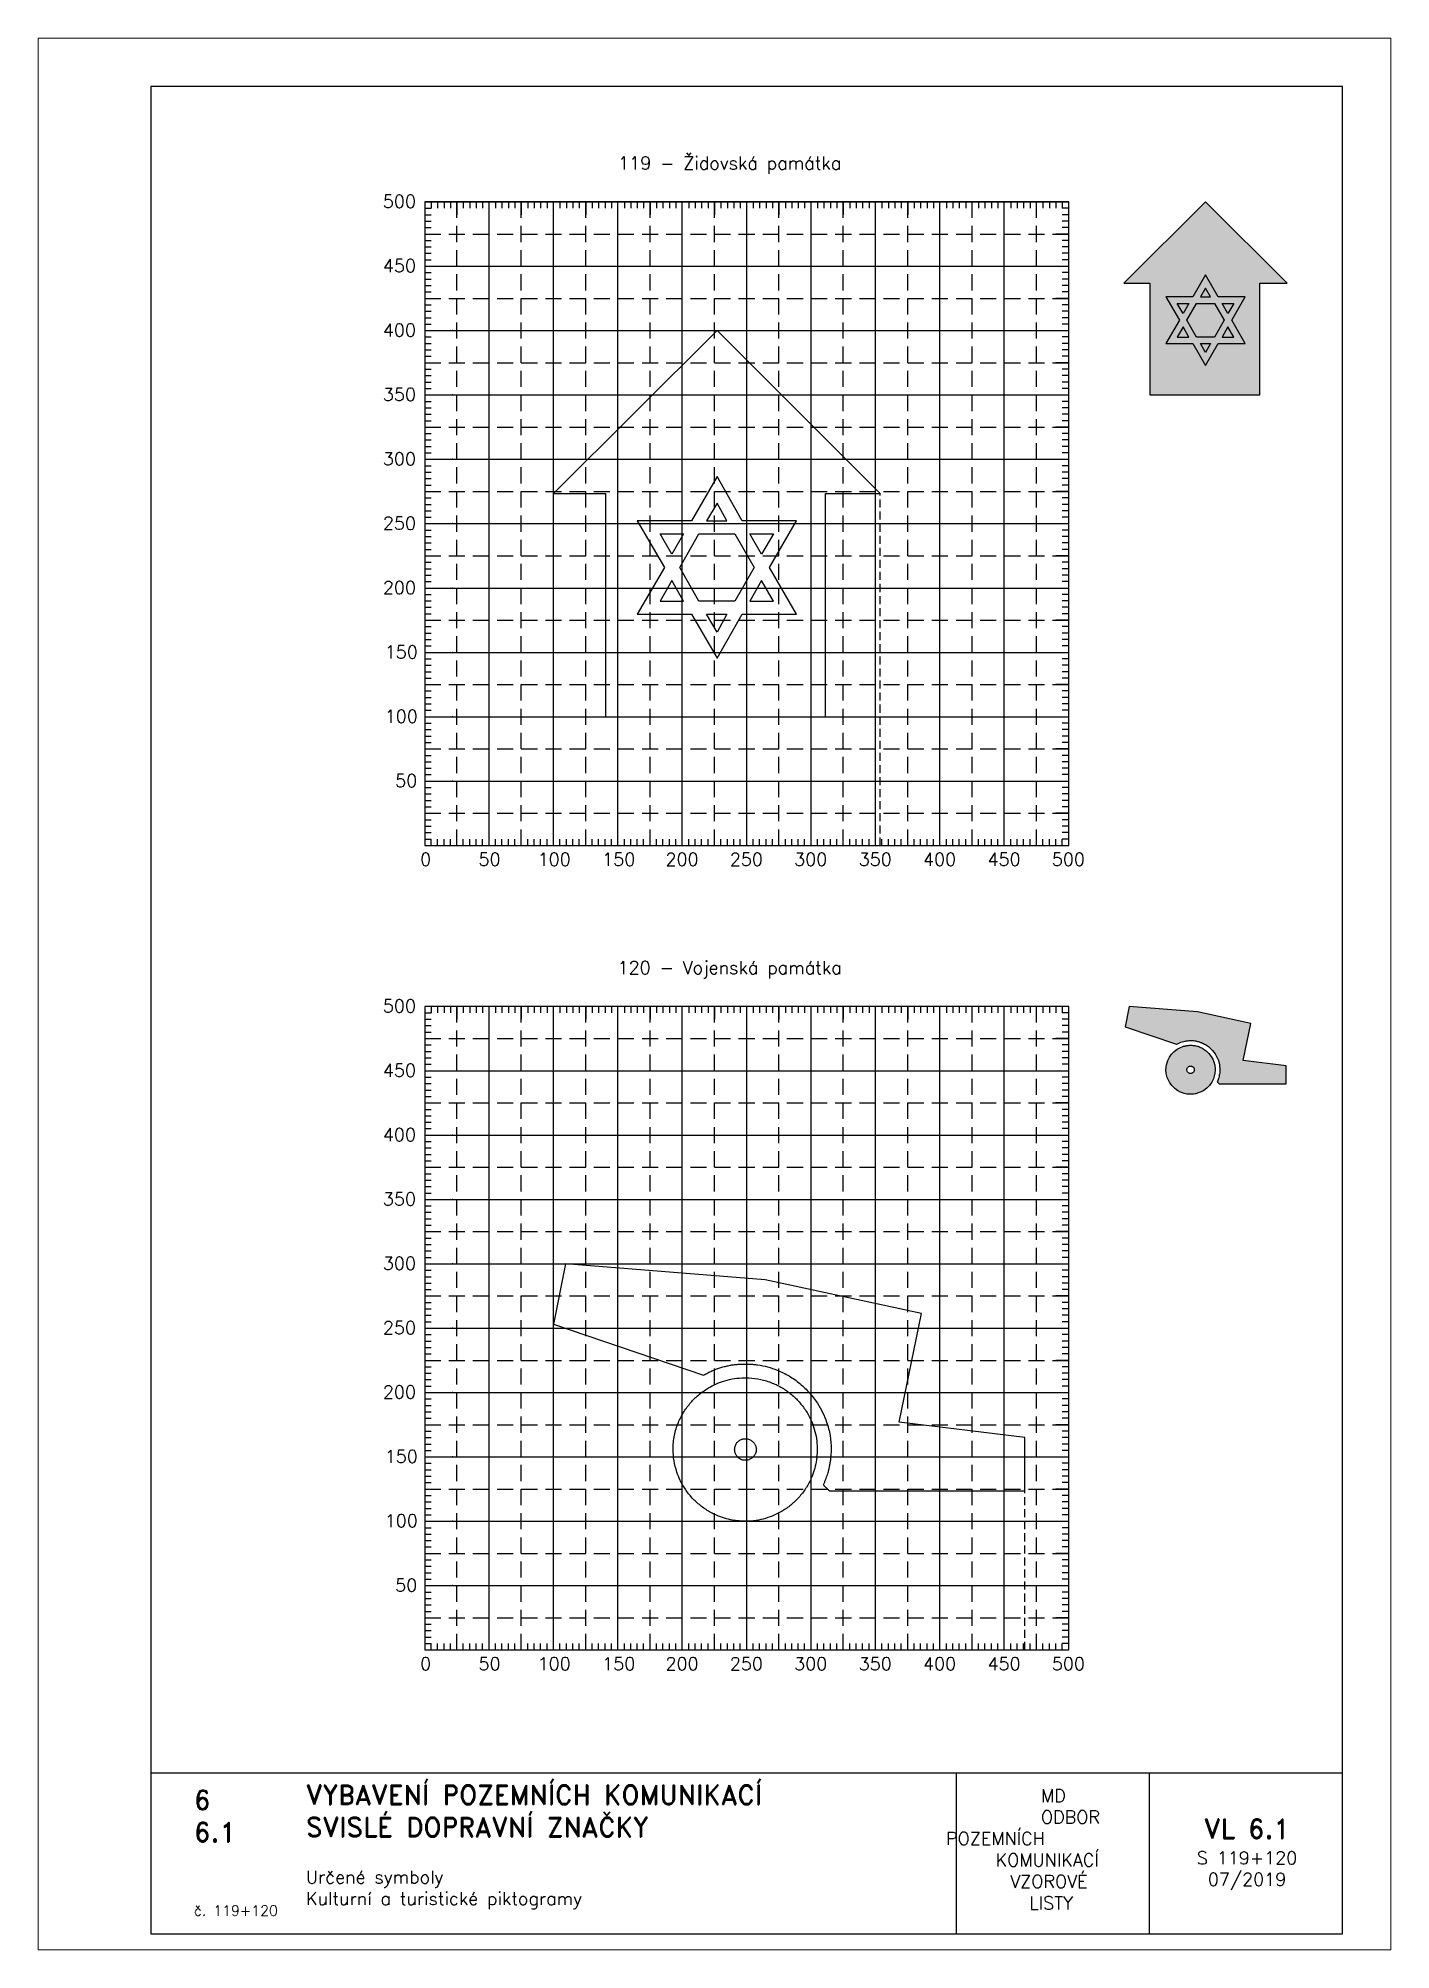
# Paper-space layout '119+120' of a CAD drawing. Header units: millimetres. Extents: x 0 to 210, y 0 to 297.
import ezdxf

# ---------------------------------------------------------------- set-up
doc = ezdxf.new("R2010")
doc.units = ezdxf.units.MM
doc.header["$LTSCALE"] = 5
doc.linetypes.add('ČÁRKOVANÁX2', pattern=[1.5, 1, -0.5])
for name, color, linetype in [('Kóty', 2, 'Continuous'), ('Pomocná', 2, 'Continuous'), ('Rozpiska', 7, 'Continuous'), ('Značka', 7, 'Continuous')]:
    doc.layers.add(name, color=color, linetype=linetype)
doc.layers.add('Rámeček', color=6, linetype='Continuous', plot=False)
doc.styles.get("Standard").update_dxf_attribs({"font": 'romand.shx', "height": 25})

psp = doc.layouts.new('119+120')

# ---------------------------------------------------------------- texts
at = {"layer": 'Kóty', "char_height": 2, "attachment_point": 1}
for s, insert in [('\\pi30.04752;119 - Židovská památka', (60, 278.6)), ('\\pi29.95228;120 - Vojenská památka', (60, 153.6))]:
    psp.add_mtext_dynamic_manual_height_columns(s, width=100, gutter_width=125, heights=[0], dxfattribs=dict(at, insert=insert))
at = {"layer": 'Pomocná', "char_height": 2, "attachment_point": 1}
for s, insert in [('\\pi1.41968;500', (52.09, 272.65)), ('\\pi1.41968;450', (52.09, 262.65)), ('\\pi1.41968;400', (52.09, 252.65)), ('\\pi1.41968;350', (52.09, 242.65)), ('\\pi1.41968;300', (52.09, 232.65)), ('\\pi1.41968;250', (52.09, 222.65)), ('\\pi1.41968;200', (52.09, 212.65)), ('\\pi1.70539;150', (52.09, 202.65)), ('\\pi1.70539;100', (52.09, 192.65)), ('\\pi3.32444;50', (52.09, 182.65)), ('\\pi2.6146;0', (56.68, 170.43)), ('\\pi1.66222;50', (66.69, 170.43)), ('\\pi0.85269;100', (76.68, 170.43)), ('\\pi0.85269;150', (86.71, 170.43)), ('\\pi0.70984;200', (96.68, 170.43)), ('\\pi0.70984;250', (106.67, 170.43)), ('\\pi0.70984;300', (116.66, 170.43)), ('\\pi0.70984;350', (126.68, 170.43)), ('\\pi0.70984;400', (136.67, 170.43)), ('\\pi0.70984;450', (146.68, 170.43)), ('\\pi0.70984;500', (156.67, 170.43)), ('\\pi1.41968;500', (52.09, 147.65)), ('\\pi1.41968;450', (52.09, 137.65)), ('\\pi1.41968;400', (52.09, 127.65)), ('\\pi1.41968;350', (52.09, 117.65)), ('\\pi1.41968;300', (52.09, 107.65)), ('\\pi1.41968;250', (52.09, 97.65)), ('\\pi1.41968;200', (52.09, 87.65)), ('\\pi1.70539;150', (52.09, 77.65)), ('\\pi1.70539;100', (52.09, 67.65)), ('\\pi3.32444;50', (52.09, 57.65)), ('\\pi2.6146;0', (56.68, 45.43)), ('\\pi1.66222;50', (66.69, 45.43)), ('\\pi0.85269;100', (76.68, 45.43)), ('\\pi0.85269;150', (86.71, 45.43)), ('\\pi0.70984;200', (96.68, 45.43)), ('\\pi0.70984;250', (106.67, 45.43)), ('\\pi0.70984;300', (116.66, 45.43)), ('\\pi0.70984;350', (126.68, 45.43)), ('\\pi0.70984;400', (136.67, 45.43)), ('\\pi0.70984;450', (146.68, 45.43)), ('\\pi0.70984;500', (156.67, 45.43))]:
    psp.add_mtext_dynamic_manual_height_columns(s, width=6.5625, gutter_width=100, heights=[0], dxfattribs=dict(at, insert=insert))
at = {"layer": 'Rozpiska', "color": 7}
for s, width, heights, insert, char_height, attachment_point in [('6', 149.0422, [0], (24.17, 24.77), 3, 1), ('{\\C6;VYBAVENÍ POZEMNÍCH KOMUNIKACÍ\\P}SVISLÉ DOPRAVNÍ ZNAČKY{\\H1.34524x; }', 149.0422, [0], (41.56, 25.56), 3, 1), ('\\pi14.7414;{\\C6;MD\\P\\pi2.36044;}ODBOR POZEMNÍCH{\\H1.57143x; }\\P\\pi7.69378;KOMUNIKACÍ{\\H1.5x; }\\P\\pi9.97949;{\\C6;VZOROVÉ\\H1.47619x; \\H0.67742x;\\P\\pi12.93187;LISTY\\H1.26984x; }', 33.1018, [0], (140.95, 24.95), 2, 1), ('6.1', 149.0422, [0], (24.17, 19.78), 3, 1), ('{\\H1.5x;\\C6;VL 6.1\\P\\H0.66667x;S 119+120\\H1.66666x; \\H0.6x;\\P07/2019\\H1.80159x; }', 17.4487, [0], (187.69, 14.78), 2, 5), ('{\\C6;Určené symboly\\P}Kulturní a turistické piktogramy{\\H1.83333x; }', 149.0422, [0], (41.56, 12.29), 2, 1), ('{\\C6;č. 119+120}', 18.3305, [2.67], (24.17, 6.88), 1.6, 1)]:
    psp.add_mtext_dynamic_manual_height_columns(s, width=width, gutter_width=100, heights=heights, dxfattribs=dict(at, insert=insert, char_height=char_height, attachment_point=attachment_point))

# ---------------------------------------------------------------- hatches: boundary and pattern name
at = {"layer": 'Značka'}
h = psp.add_hatch(color=249, dxfattribs=at)
h.dxf.hatch_style = 1
h.paths.add_polyline_path([(172.6, 241.58), (189.67, 241.58), (189.67, 258.92), (193.91, 258.92), (181.25, 271.58), (168.56, 258.92), (172.6, 258.92)])
h = psp.add_hatch(color=255, dxfattribs=at)
h.dxf.hatch_style = 1
h.paths.add_polyline_path([(176.84, 255.79), (178.66, 255.79), (177.75, 254.21)], flags=16)
h.paths.add_polyline_path([(179.84, 255.79), (182.63, 255.79), (184.15, 253.17), (182.63, 250.57), (179.84, 250.57), (178.35, 253.17)], flags=16)
h.paths.add_polyline_path([(183.81, 255.79), (185.63, 255.79), (184.72, 254.21)], flags=16)
h.paths.add_polyline_path([(182.02, 249.56), (181.25, 248.15), (180.44, 249.56)], flags=16)
h.paths.add_polyline_path([(176.84, 250.57), (178.66, 250.57), (177.75, 252.16)], flags=16)
h.paths.add_polyline_path([(183.81, 250.57), (185.63, 250.57), (184.72, 252.16)], flags=16)
h.paths.add_polyline_path([(182.02, 256.8), (181.25, 258.18), (180.44, 256.8)], flags=16)
h.paths.add_polyline_path([(175.06, 249.56), (179.26, 249.56), (181.25, 246.13), (183.2, 249.56), (187.41, 249.56), (185.32, 253.17), (187.41, 256.8), (183.2, 256.8), (181.25, 260.24), (179.26, 256.8), (175.06, 256.8), (177.18, 253.17)])
h = psp.add_hatch(color=249, dxfattribs=at)
h.dxf.hatch_style = 1
edge = h.paths.add_edge_path()
edge.add_line((178.91, 140.53), (179.01, 140.53))
edge.add_line((179.01, 140.53), (179.1, 140.53))
edge.add_arc((178.95, 136.81), 3.72, 77.8323, 87.6745, ccw=False)
edge.add_arc((179, 137.01), 3.51, 67.4075, 77.8582, ccw=False)
edge.add_arc((179.1, 137.03), 3.46, 59.0953, 68.868, ccw=False)
edge.add_line((180.88, 140), (181.36, 139.65))
edge.add_line((181.36, 139.65), (181.78, 139.25))
edge.add_line((181.78, 139.25), (182.13, 138.78))
edge.add_line((182.13, 138.78), (182.36, 138.37))
edge.add_line((182.36, 138.37), (182.54, 137.94))
edge.add_line((182.54, 137.94), (182.67, 137.44))
edge.add_line((182.67, 137.44), (182.73, 136.93))
edge.add_line((182.73, 136.93), (182.73, 136.84))
edge.add_line((182.73, 136.84), (182.73, 136.74))
edge.add_line((182.73, 136.74), (182.73, 136.65))
edge.add_line((182.73, 136.65), (182.73, 136.55))
edge.add_line((182.73, 136.55), (182.71, 136.37))
edge.add_line((182.71, 136.37), (182.69, 136.18))
edge.add_line((182.69, 136.18), (182.6, 135.74))
edge.add_line((182.6, 135.74), (182.46, 135.31))
edge.add_line((182.46, 135.31), (182.2, 134.78))
edge.add_line((182.2, 134.78), (181.85, 134.3))
edge.add_line((181.85, 134.3), (181.45, 133.88))
edge.add_line((181.45, 133.88), (180.98, 133.52))
edge.add_line((180.98, 133.52), (180.56, 133.29))
edge.add_line((180.56, 133.29), (180.12, 133.12))
edge.add_arc((178.94, 136.58), 3.66, 280.7471, 288.9105, ccw=False)
edge.add_arc((179.01, 136.21), 3.28, 271.6841, 280.7582, ccw=False)
edge.add_line((179.1, 132.93), (179.01, 132.92))
edge.add_line((179.01, 132.92), (178.91, 132.92))
edge.add_line((178.91, 132.92), (178.82, 132.92))
edge.add_line((178.82, 132.92), (178.73, 132.93))
edge.add_line((178.73, 132.93), (178.54, 132.94))
edge.add_line((178.54, 132.94), (178.36, 132.96))
edge.add_arc((178.89, 136.65), 3.72, 254.856, 261.7919, ccw=False)
edge.add_line((177.92, 133.05), (177.49, 133.2))
edge.add_arc((178.8, 136.52), 3.57, 239.0763, 248.5506, ccw=False)
edge.add_line((176.96, 133.46), (176.48, 133.8))
edge.add_line((176.48, 133.8), (176.06, 134.21))
edge.add_line((176.06, 134.21), (175.7, 134.68))
edge.add_line((175.7, 134.68), (175.47, 135.09))
edge.add_line((175.47, 135.09), (175.29, 135.53))
edge.add_line((175.29, 135.53), (175.14, 136.13))
edge.add_line((175.14, 136.13), (175.09, 136.74))
edge.add_line((175.09, 136.74), (175.16, 137.47))
edge.add_line((175.16, 137.47), (175.37, 138.16))
edge.add_line((175.37, 138.16), (175.64, 138.69))
edge.add_line((175.64, 138.69), (175.98, 139.16))
edge.add_line((175.98, 139.16), (176.39, 139.58))
edge.add_line((176.39, 139.58), (176.86, 139.93))
edge.add_line((176.86, 139.93), (177.27, 140.16))
edge.add_line((177.27, 140.16), (177.71, 140.34))
edge.add_arc((178.9, 136.88), 3.66, 100.8305, 108.9446, ccw=False)
edge.add_arc((178.82, 137.3), 3.23, 91.7162, 100.8701, ccw=False)
edge.add_line((178.73, 140.53), (178.82, 140.53))
edge.add_line((178.82, 140.53), (178.91, 140.53))
h.paths.add_polyline_path([(178.91, 137.3), (178.93, 137.3), (178.94, 137.3), (179.04, 137.29), (179.13, 137.26), (179.21, 137.22), (179.29, 137.17), (179.35, 137.11), (179.41, 137.04), (179.44, 136.98), (179.47, 136.91), (179.49, 136.83), (179.5, 136.74), (179.49, 136.63), (179.46, 136.52), (179.42, 136.44), (179.36, 136.37), (179.3, 136.3), (179.23, 136.25), (179.17, 136.21), (179.1, 136.18), (179.02, 136.16), (178.94, 136.16), (178.93, 136.15), (178.91, 136.15), (178.9, 136.15), (178.88, 136.16), (178.86, 136.16), (178.83, 136.16), (178.76, 136.17), (178.7, 136.2), (178.62, 136.24), (178.55, 136.29), (178.49, 136.35), (178.44, 136.43), (178.41, 136.49), (178.38, 136.56), (178.36, 136.65), (178.35, 136.74), (178.36, 136.85), (178.39, 136.95), (178.43, 137.02), (178.48, 137.09), (178.54, 137.16), (178.61, 137.21), (178.67, 137.24), (178.73, 137.27), (178.81, 137.29), (178.88, 137.3), (178.9, 137.3)], flags=16)
edge = h.paths.add_edge_path()
edge.add_line((183.38, 134.54), (193.75, 134.54))
edge.add_line((193.75, 134.54), (193.75, 137.36))
edge.add_line((193.75, 137.36), (187.08, 138.18))
edge.add_line((187.08, 138.18), (188.26, 143.94))
edge.add_line((188.26, 143.94), (179.97, 145.73))
edge.add_line((179.97, 145.73), (169.39, 146.58))
edge.add_line((169.39, 146.58), (168.75, 143.38))
edge.add_line((168.75, 143.38), (176.71, 140.68))
edge.add_line((176.71, 140.68), (176.74, 140.7))
edge.add_line((176.74, 140.7), (176.77, 140.71))
edge.add_line((176.77, 140.71), (176.98, 140.82))
edge.add_line((176.98, 140.82), (177.19, 140.92))
edge.add_line((177.19, 140.92), (177.41, 141.01))
edge.add_line((177.41, 141.01), (177.62, 141.08))
edge.add_line((177.62, 141.08), (177.85, 141.14))
edge.add_line((177.85, 141.14), (178.07, 141.19))
edge.add_line((178.07, 141.19), (178.26, 141.22))
edge.add_line((178.26, 141.22), (178.44, 141.24))
edge.add_line((178.44, 141.24), (178.64, 141.26))
edge.add_arc((178.88, 137.39), 3.88, 90.5331, 93.4935, ccw=False)
edge.add_line((178.84, 141.27), (178.88, 141.27))
edge.add_line((178.88, 141.27), (178.91, 141.27))
edge.add_line((178.91, 141.27), (179.02, 141.26))
edge.add_line((179.02, 141.26), (179.14, 141.26))
edge.add_line((179.14, 141.26), (179.36, 141.25))
edge.add_line((179.36, 141.25), (179.58, 141.22))
edge.add_arc((178.94, 136.8), 4.47, 74.9366, 81.8447, ccw=False)
edge.add_arc((178.99, 136.97), 4.29, 67.7379, 74.9372, ccw=False)
edge.add_arc((179.06, 136.97), 4.26, 59.2015, 68.6559, ccw=False)
edge.add_arc((179.02, 136.9), 4.34, 49.9102, 59.2022, ccw=False)
edge.add_line((181.82, 140.22), (182.32, 139.74))
edge.add_line((182.32, 139.74), (182.74, 139.18))
edge.add_line((182.74, 139.18), (183.02, 138.69))
edge.add_line((183.02, 138.69), (183.23, 138.17))
edge.add_line((183.23, 138.17), (183.41, 137.47))
edge.add_line((183.41, 137.47), (183.47, 136.74))
edge.add_line((183.47, 136.74), (183.46, 136.5))
edge.add_line((183.46, 136.5), (183.44, 136.26))
edge.add_line((183.44, 136.26), (183.42, 136.07))
edge.add_line((183.42, 136.07), (183.38, 135.87))
edge.add_line((183.38, 135.87), (183.34, 135.68))
edge.add_line((183.34, 135.68), (183.29, 135.5))
edge.add_line((183.29, 135.5), (183.25, 135.35))
edge.add_line((183.25, 135.35), (183.2, 135.21))
edge.add_line((183.2, 135.21), (183.14, 135.06))
edge.add_line((183.14, 135.06), (183.08, 134.91))
edge.add_line((183.08, 134.91), (183.07, 134.89))
edge.add_line((183.07, 134.89), (183.06, 134.86))
edge.add_line((183.06, 134.86), (183.06, 134.86))
edge.add_line((183.06, 134.86), (183.06, 134.85))
edge.add_line((183.06, 134.85), (183.07, 134.84))
edge.add_line((183.07, 134.84), (183.08, 134.83))
edge.add_line((183.08, 134.83), (183.1, 134.81))
edge.add_line((183.1, 134.81), (183.12, 134.78))
edge.add_line((183.12, 134.78), (183.15, 134.75))
edge.add_line((183.15, 134.75), (183.19, 134.72))
edge.add_line((183.19, 134.72), (183.22, 134.69))
edge.add_line((183.22, 134.69), (183.25, 134.66))
edge.add_line((183.25, 134.66), (183.28, 134.63))
edge.add_line((183.28, 134.63), (183.31, 134.61))
edge.add_line((183.31, 134.61), (183.34, 134.58))
edge.add_line((183.34, 134.58), (183.37, 134.55))
edge.add_line((183.37, 134.55), (183.37, 134.54))
edge.add_line((183.37, 134.54), (183.38, 134.54))

# ---------------------------------------------------------------- linework, layer by layer
for p, q in [((60, 171.58), (65, 171.58)), ((60, 46.58), (65, 46.58))]:
    psp.add_line(p, q)
at = {"color": 60}
for points in [[(122.84, 71.32), (153.2, 71.32), (153.2, 79.57), (133.68, 81.98), (137.12, 98.84), (112.86, 104.09), (81.89, 106.58), (80, 97.21), (103.31, 89.29), (103.4, 89.34, -0.001605), (103.48, 89.39, -0.015208), (104.1, 89.72, -0.01562), (104.73, 90.01, -0.014845), (105.35, 90.25, -0.014055), (105.99, 90.46, -0.013885), (106.64, 90.64, -0.014044), (107.3, 90.78, -0.011123), (107.84, 90.88, -0.010487), (108.38, 90.94, -0.011578), (108.97, 90.99, -0.012914), (109.55, 91.01), (109.66, 91.01), (109.76, 91.01, -0.001781), (110.09, 91.01, -0.005338), (110.42, 91, -0.013575), (111.06, 90.95, -0.012641), (111.7, 90.87, -0.030152), (113.25, 90.56, -0.031397), (114.74, 90.05, -0.041259), (116.59, 89.15, -0.040569), (118.26, 87.96, -0.040184), (119.74, 86.54, -0.040642), (120.98, 84.92, -0.033042), (121.79, 83.48, -0.03261), (122.41, 81.95, -0.042146), (122.94, 79.89, -0.044229), (123.1, 77.77, -0.014668), (123.08, 77.06, -0.013507), (123.02, 76.36, -0.010809), (122.95, 75.79, -0.011314), (122.85, 75.22, -0.011521), (122.74, 74.67, -0.011849), (122.59, 74.12, -0.009329), (122.46, 73.69, -0.009069), (122.31, 73.27, -0.010066), (122.15, 72.84, -0.011539), (121.96, 72.41), (121.93, 72.34), (121.89, 72.26), (121.9, 72.25), (121.92, 72.23), (121.94, 72.2), (121.96, 72.17), (122.03, 72.1), (122.09, 72.03), (122.18, 71.93), (122.28, 71.84), (122.37, 71.75), (122.47, 71.66), (122.55, 71.59), (122.63, 71.51), (122.72, 71.43), (122.81, 71.35), (122.82, 71.33), (122.84, 71.32)], [(109.76, 88.86), (110.04, 88.86, -0.004735), (110.32, 88.85, -0.04297), (112.17, 88.61, -0.045623), (113.96, 88.06, -0.04267), (115.51, 87.3, -0.040612), (116.92, 86.3, -0.039701), (118.15, 85.11, -0.040906), (119.18, 83.75, -0.033131), (119.86, 82.55, -0.031848), (120.38, 81.27, -0.035779), (120.77, 79.81, -0.040093), (120.93, 78.31), (120.94, 78.04), (120.95, 77.77), (120.94, 77.49), (120.93, 77.21, -0.01351), (120.89, 76.67, -0.012622), (120.83, 76.13, -0.030176), (120.56, 74.83, -0.031661), (120.14, 73.57, -0.041626), (119.38, 72.02, -0.040988), (118.37, 70.61, -0.040603), (117.18, 69.37, -0.04103), (115.81, 68.35, -0.033038), (114.6, 67.67, -0.031733), (113.3, 67.15, -0.035631), (111.83, 66.76, -0.039609), (110.32, 66.6, -0.005743), (110.04, 66.59, -0.001915), (109.76, 66.58), (109.49, 66.59, -0.005372), (109.22, 66.6, -0.013654), (108.68, 66.64, -0.012701), (108.14, 66.7, -0.030285), (106.85, 66.97, -0.031464), (105.6, 67.39, -0.041347), (104.05, 68.16, -0.040535), (102.65, 69.16, -0.040205), (101.4, 70.35, -0.040585), (100.37, 71.72, -0.032995), (99.68, 72.93, -0.032651), (99.16, 74.23, -0.042126), (98.72, 75.97, -0.042869), (98.58, 77.77, -0.050965), (98.78, 79.89, -0.051856), (99.4, 81.92, -0.041931), (100.17, 83.46, -0.04005), (101.18, 84.85, -0.039337), (102.38, 86.08, -0.040287), (103.76, 87.1, -0.032625), (104.97, 87.78, -0.031424), (106.26, 88.3, -0.035407), (107.72, 88.69, -0.039954), (109.22, 88.85, -0.005795), (109.49, 88.86, -0.001936), (109.76, 88.86)], [(109.76, 79.4), (109.81, 79.4), (109.85, 79.4, -0.043144), (110.13, 79.36, -0.044793), (110.41, 79.28, -0.041423), (110.64, 79.16, -0.039283), (110.86, 79.01, -0.038122), (111.05, 78.83, -0.039601), (111.21, 78.63, -0.032669), (111.32, 78.46, -0.034248), (111.4, 78.27, -0.043263), (111.46, 78.02, -0.042886), (111.48, 77.77, -0.053703), (111.45, 77.44, -0.051466), (111.36, 77.12, -0.040909), (111.24, 76.89, -0.040078), (111.09, 76.67, -0.039665), (110.9, 76.48, -0.040583), (110.69, 76.32, -0.032889), (110.5, 76.21, -0.031698), (110.31, 76.13, -0.035702), (110.08, 76.07, -0.040094), (109.85, 76.05), (109.81, 76.05), (109.76, 76.05), (109.72, 76.05), (109.68, 76.05, -0.013843), (109.6, 76.05, -0.0131), (109.51, 76.07, -0.031464), (109.32, 76.11, -0.033653), (109.13, 76.17, -0.044017), (108.91, 76.29, -0.042895), (108.7, 76.45, -0.041913), (108.52, 76.63, -0.040744), (108.38, 76.84, -0.032169), (108.28, 77.03, -0.03007), (108.21, 77.22, -0.038763), (108.15, 77.49, -0.040785), (108.13, 77.77, -0.046835), (108.16, 78.07, -0.049151), (108.24, 78.36, -0.041034), (108.35, 78.59, -0.039536), (108.49, 78.79, -0.039654), (108.66, 78.98, -0.041349), (108.86, 79.13, -0.034091), (109.04, 79.24, -0.032705), (109.23, 79.31, -0.036936), (109.45, 79.37, -0.0404), (109.68, 79.4), (109.72, 79.4), (109.76, 79.4)]]:
    psp.add_lwpolyline(points, format="xyb", dxfattribs=at)
at = {"layer": 'Kóty'}
psp.add_lwpolyline([(60, 271.58), (160, 271.58), (160, 271.58), (60, 271.58)], close=True, dxfattribs=at)
at = {"layer": 'Pomocná'}
for p, q in [((60, 270.58), (61, 270.58)), ((61, 271.58), (61, 270.58)), ((62, 271.58), (62, 270.58)), ((63, 271.58), (63, 270.58)), ((64, 271.58), (64, 270.58)), ((65, 271.58), (65, 269.58)), ((66, 271.58), (66, 270.58)), ((67, 271.58), (67, 270.58)), ((68, 271.58), (68, 270.58)), ((69, 271.58), (69, 270.58)), ((71, 271.58), (71, 270.58)), ((72, 271.58), (72, 270.58)), ((73, 271.58), (73, 270.58)), ((74, 271.58), (74, 270.58)), ((75, 271.58), (75, 269.58)), ((76, 271.58), (76, 270.58)), ((77, 271.58), (77, 270.58)), ((78, 271.58), (78, 270.58)), ((79, 271.58), (79, 270.58)), ((81, 271.58), (81, 270.58)), ((82, 271.58), (82, 270.58)), ((83, 271.58), (83, 270.58)), ((84, 271.58), (84, 270.58)), ((85, 271.58), (85, 269.58)), ((86, 271.58), (86, 270.58)), ((87, 271.58), (87, 270.58)), ((88, 271.58), (88, 270.58)), ((89, 271.58), (89, 270.58)), ((91, 271.58), (91, 270.58)), ((92, 271.58), (92, 270.58)), ((93, 271.58), (93, 270.58)), ((94, 271.58), (94, 270.58)), ((95, 271.58), (95, 269.58)), ((96, 271.58), (96, 270.58)), ((97, 271.58), (97, 270.58)), ((98, 271.58), (98, 270.58)), ((99, 271.58), (99, 270.58)), ((101, 271.58), (101, 270.58)), ((102, 271.58), (102, 270.58)), ((103, 271.58), (103, 270.58)), ((104, 271.58), (104, 270.58)), ((105, 271.58), (105, 269.58)), ((106, 271.58), (106, 270.58)), ((107, 271.58), (107, 270.58)), ((108, 271.58), (108, 270.58)), ((109, 271.58), (109, 270.58)), ((111, 271.58), (111, 270.58)), ((112, 271.58), (112, 270.58)), ((113, 271.58), (113, 270.58)), ((114, 271.58), (114, 270.58)), ((115, 271.58), (115, 269.58)), ((116, 271.58), (116, 270.58)), ((117, 271.58), (117, 270.58)), ((118, 271.58), (118, 270.58)), ((119, 271.58), (119, 270.58)), ((121, 271.58), (121, 270.58)), ((122, 271.58), (122, 270.58)), ((123, 271.58), (123, 270.58)), ((124, 271.58), (124, 270.58)), ((125, 271.58), (125, 269.58)), ((126, 271.58), (126, 270.58)), ((127, 271.58), (127, 270.58)), ((128, 271.58), (128, 270.58)), ((129, 271.58), (129, 270.58)), ((131, 271.58), (131, 270.58)), ((132, 271.58), (132, 270.58)), ((133, 271.58), (133, 270.58)), ((134, 271.58), (134, 270.58)), ((135, 271.58), (135, 269.58)), ((136, 271.58), (136, 270.58)), ((137, 271.58), (137, 270.58)), ((138, 271.58), (138, 270.58)), ((139, 271.58), (139, 270.58)), ((141, 271.58), (141, 270.58)), ((142, 271.58), (142, 270.58)), ((143, 271.58), (143, 270.58)), ((144, 271.58), (144, 270.58)), ((146, 271.58), (146, 270.58)), ((147, 271.58), (147, 270.58)), ((148, 271.58), (148, 270.58)), ((149, 271.58), (149, 270.58)), ((151, 271.58), (151, 270.58)), ((152, 271.58), (152, 270.58)), ((153, 271.58), (153, 270.58)), ((154, 271.58), (154, 270.58)), ((156, 271.58), (156, 270.58)), ((157, 271.58), (157, 270.58)), ((158, 271.58), (158, 270.58)), ((159, 271.58), (159, 270.58)), ((160, 270.58), (159, 270.58)), ((60, 269.58), (61, 269.58)), ((60, 268.58), (61, 268.58)), ((60, 267.58), (61, 267.58)), ((160, 269.58), (159, 269.58)), ((160, 268.58), (159, 268.58)), ((160, 267.58), (159, 267.58)), ((60, 266.58), (62, 266.58)), ((60, 265.58), (61, 265.58)), ((60, 264.58), (61, 264.58)), ((160, 266.58), (158, 266.58)), ((160, 265.58), (159, 265.58)), ((160, 264.58), (159, 264.58)), ((60, 263.58), (61, 263.58)), ((60, 262.58), (61, 262.58)), ((160, 263.58), (159, 263.58)), ((160, 262.58), (159, 262.58)), ((60, 260.58), (61, 260.58)), ((60, 259.58), (61, 259.58)), ((60, 258.58), (61, 258.58)), ((160, 260.58), (159, 260.58)), ((160, 259.58), (159, 259.58)), ((160, 258.58), (159, 258.58)), ((60, 257.58), (61, 257.58)), ((60, 256.58), (62, 256.58)), ((60, 255.58), (61, 255.58)), ((160, 256.58), (158, 256.58)), ((160, 257.58), (159, 257.58)), ((160, 255.58), (159, 255.58)), ((60, 254.58), (61, 254.58)), ((60, 253.58), (61, 253.58)), ((60, 252.58), (61, 252.58)), ((160, 254.58), (159, 254.58)), ((160, 253.58), (159, 253.58)), ((160, 252.58), (159, 252.58)), ((60, 250.58), (61, 250.58)), ((60, 249.58), (61, 249.58)), ((160, 250.58), (159, 250.58)), ((160, 249.58), (159, 249.58)), ((60, 248.58), (61, 248.58)), ((60, 247.58), (61, 247.58)), ((60, 246.58), (62, 246.58)), ((160, 246.58), (158, 246.58)), ((160, 248.58), (159, 248.58)), ((160, 247.58), (159, 247.58)), ((60, 245.58), (61, 245.58)), ((60, 244.58), (61, 244.58)), ((60, 243.58), (61, 243.58)), ((160, 245.58), (159, 245.58)), ((160, 244.58), (159, 244.58)), ((160, 243.58), (159, 243.58)), ((60, 242.58), (61, 242.58)), ((60, 240.58), (61, 240.58)), ((160, 242.58), (159, 242.58)), ((160, 240.58), (159, 240.58)), ((60, 239.58), (61, 239.58)), ((60, 238.58), (61, 238.58)), ((160, 239.58), (159, 239.58)), ((160, 238.58), (159, 238.58)), ((60, 237.58), (61, 237.58)), ((60, 236.58), (62, 236.58)), ((60, 235.58), (61, 235.58)), ((160, 236.58), (158, 236.58)), ((160, 237.58), (159, 237.58)), ((160, 235.58), (159, 235.58)), ((60, 234.58), (61, 234.58)), ((60, 233.58), (61, 233.58)), ((60, 232.58), (61, 232.58)), ((160, 234.58), (159, 234.58)), ((160, 233.58), (159, 233.58)), ((160, 232.58), (159, 232.58)), ((60, 230.58), (61, 230.58)), ((60, 229.58), (61, 229.58)), ((160, 230.58), (159, 230.58)), ((160, 229.58), (159, 229.58)), ((60, 228.58), (61, 228.58)), ((60, 227.58), (61, 227.58)), ((60, 226.58), (62, 226.58)), ((160, 226.58), (158, 226.58)), ((160, 228.58), (159, 228.58)), ((160, 227.58), (159, 227.58)), ((60, 225.58), (61, 225.58)), ((60, 224.58), (61, 224.58)), ((60, 223.58), (61, 223.58)), ((160, 225.58), (159, 225.58)), ((160, 224.58), (159, 224.58)), ((160, 223.58), (159, 223.58)), ((60, 222.58), (61, 222.58)), ((60, 220.58), (61, 220.58)), ((160, 222.58), (159, 222.58)), ((160, 220.58), (159, 220.58)), ((60, 219.58), (61, 219.58)), ((60, 218.58), (61, 218.58)), ((60, 217.58), (61, 217.58)), ((160, 219.58), (159, 219.58)), ((160, 218.58), (159, 218.58)), ((160, 217.58), (159, 217.58)), ((60, 216.58), (62, 216.58)), ((60, 215.58), (61, 215.58)), ((60, 214.58), (61, 214.58)), ((160, 216.58), (158, 216.58)), ((160, 215.58), (159, 215.58)), ((160, 214.58), (159, 214.58)), ((60, 213.58), (61, 213.58)), ((60, 212.58), (61, 212.58)), ((160, 213.58), (159, 213.58)), ((160, 212.58), (159, 212.58)), ((60, 210.58), (61, 210.58)), ((60, 209.58), (61, 209.58)), ((60, 208.58), (61, 208.58)), ((160, 210.58), (159, 210.58)), ((160, 209.58), (159, 209.58)), ((160, 208.58), (159, 208.58)), ((60, 207.58), (61, 207.58)), ((60, 206.58), (62, 206.58)), ((60, 205.58), (61, 205.58)), ((160, 206.58), (158, 206.58)), ((160, 207.58), (159, 207.58)), ((160, 205.58), (159, 205.58)), ((60, 204.58), (61, 204.58)), ((60, 203.58), (61, 203.58)), ((60, 202.58), (61, 202.58)), ((160, 204.58), (159, 204.58)), ((160, 203.58), (159, 203.58)), ((160, 202.58), (159, 202.58)), ((60, 200.58), (61, 200.58)), ((60, 199.58), (61, 199.58)), ((160, 200.58), (159, 200.58)), ((160, 199.58), (159, 199.58)), ((60, 198.58), (61, 198.58)), ((60, 197.58), (61, 197.58)), ((60, 196.58), (62, 196.58)), ((160, 196.58), (158, 196.58)), ((160, 198.58), (159, 198.58)), ((160, 197.58), (159, 197.58)), ((60, 195.58), (61, 195.58)), ((60, 194.58), (61, 194.58)), ((60, 193.58), (61, 193.58)), ((160, 195.58), (159, 195.58)), ((160, 194.58), (159, 194.58)), ((160, 193.58), (159, 193.58)), ((60, 192.58), (61, 192.58)), ((60, 190.58), (61, 190.58)), ((160, 192.58), (159, 192.58)), ((160, 190.58), (159, 190.58)), ((60, 189.58), (61, 189.58)), ((60, 188.58), (61, 188.58)), ((60, 187.58), (61, 187.58)), ((160, 189.58), (159, 189.58)), ((160, 188.58), (159, 188.58)), ((160, 187.58), (159, 187.58)), ((60, 186.58), (62, 186.58)), ((60, 185.58), (61, 185.58)), ((60, 184.58), (61, 184.58)), ((160, 186.58), (158, 186.58)), ((160, 185.58), (159, 185.58)), ((160, 184.58), (159, 184.58)), ((60, 183.58), (61, 183.58)), ((60, 182.58), (61, 182.58)), ((160, 183.58), (159, 183.58)), ((160, 182.58), (159, 182.58)), ((60, 180.58), (61, 180.58)), ((60, 179.58), (61, 179.58)), ((60, 178.58), (61, 178.58)), ((160, 180.58), (159, 180.58)), ((160, 179.58), (159, 179.58)), ((160, 178.58), (159, 178.58)), ((60, 177.58), (61, 177.58)), ((60, 176.58), (62, 176.58)), ((60, 175.58), (61, 175.58)), ((160, 176.58), (158, 176.58)), ((160, 177.58), (159, 177.58)), ((160, 175.58), (159, 175.58)), ((60, 174.58), (61, 174.58)), ((60, 173.58), (61, 173.58)), ((60, 172.58), (61, 172.58)), ((61, 171.58), (61, 172.58)), ((62, 171.58), (62, 172.58)), ((63, 171.58), (63, 172.58)), ((64, 171.58), (64, 172.58)), ((65, 171.58), (65, 173.58)), ((66, 171.58), (66, 172.58)), ((67, 171.58), (67, 172.58)), ((68, 171.58), (68, 172.58)), ((69, 171.58), (69, 172.58)), ((71, 171.58), (71, 172.58)), ((72, 171.58), (72, 172.58)), ((73, 171.58), (73, 172.58)), ((74, 171.58), (74, 172.58)), ((75, 171.58), (75, 173.58)), ((76, 171.58), (76, 172.58)), ((77, 171.58), (77, 172.58)), ((78, 171.58), (78, 172.58)), ((79, 171.58), (79, 172.58)), ((81, 171.58), (81, 172.58)), ((82, 171.58), (82, 172.58)), ((83, 171.58), (83, 172.58)), ((84, 171.58), (84, 172.58)), ((85, 171.58), (85, 173.58)), ((86, 171.58), (86, 172.58)), ((87, 171.58), (87, 172.58)), ((88, 171.58), (88, 172.58)), ((89, 171.58), (89, 172.58)), ((91, 171.58), (91, 172.58)), ((92, 171.58), (92, 172.58)), ((93, 171.58), (93, 172.58)), ((94, 171.58), (94, 172.58)), ((95, 171.58), (95, 173.58)), ((96, 171.58), (96, 172.58)), ((97, 171.58), (97, 172.58)), ((98, 171.58), (98, 172.58)), ((99, 171.58), (99, 172.58)), ((101, 171.58), (101, 172.58)), ((102, 171.58), (102, 172.58)), ((103, 171.58), (103, 172.58)), ((104, 171.58), (104, 172.58)), ((105, 171.58), (105, 173.58)), ((106, 171.58), (106, 172.58)), ((107, 171.58), (107, 172.58)), ((108, 171.58), (108, 172.58)), ((109, 171.58), (109, 172.58)), ((111, 171.58), (111, 172.58)), ((112, 171.58), (112, 172.58)), ((113, 171.58), (113, 172.58)), ((114, 171.58), (114, 172.58)), ((115, 171.58), (115, 173.58)), ((116, 171.58), (116, 172.58)), ((117, 171.58), (117, 172.58)), ((118, 171.58), (118, 172.58)), ((119, 171.58), (119, 172.58)), ((121, 171.58), (121, 172.58)), ((122, 171.58), (122, 172.58)), ((123, 171.58), (123, 172.58)), ((124, 171.58), (124, 172.58)), ((125, 171.58), (125, 173.58)), ((126, 171.58), (126, 172.58)), ((127, 171.58), (127, 172.58)), ((128, 171.58), (128, 172.58)), ((129, 171.58), (129, 172.58)), ((131, 171.58), (131, 172.58)), ((132, 171.58), (132, 172.58)), ((133, 171.58), (133, 172.58)), ((134, 171.58), (134, 172.58)), ((135, 171.58), (135, 173.58)), ((136, 171.58), (136, 172.58)), ((137, 171.58), (137, 172.58)), ((138, 171.58), (138, 172.58)), ((139, 171.58), (139, 172.58)), ((141, 171.58), (141, 172.58)), ((142, 171.58), (142, 172.58)), ((143, 171.58), (143, 172.58)), ((144, 171.58), (144, 172.58)), ((145, 171.58), (145, 173.58)), ((146, 171.58), (146, 172.58)), ((147, 171.58), (147, 172.58)), ((148, 171.58), (148, 172.58)), ((149, 171.58), (149, 172.58)), ((151, 171.58), (151, 172.58)), ((152, 171.58), (152, 172.58)), ((153, 171.58), (153, 172.58)), ((154, 171.58), (154, 172.58)), ((155, 171.58), (155, 173.58)), ((156, 171.58), (156, 172.58)), ((157, 171.58), (157, 172.58)), ((158, 171.58), (158, 172.58)), ((160, 174.58), (159, 174.58)), ((160, 173.58), (159, 173.58)), ((160, 172.58), (159, 172.58)), ((159, 171.58), (159, 172.58)), ((60, 145.58), (61, 145.58)), ((61, 146.58), (61, 145.58)), ((62, 146.58), (62, 145.58)), ((63, 146.58), (63, 145.58)), ((64, 146.58), (64, 145.58)), ((65, 146.58), (65, 144.58)), ((66, 146.58), (66, 145.58)), ((67, 146.58), (67, 145.58)), ((68, 146.58), (68, 145.58)), ((69, 146.58), (69, 145.58)), ((71, 146.58), (71, 145.58)), ((72, 146.58), (72, 145.58)), ((73, 146.58), (73, 145.58)), ((74, 146.58), (74, 145.58)), ((75, 146.58), (75, 144.58)), ((76, 146.58), (76, 145.58)), ((77, 146.58), (77, 145.58)), ((78, 146.58), (78, 145.58)), ((79, 146.58), (79, 145.58)), ((81, 146.58), (81, 145.58)), ((82, 146.58), (82, 145.58)), ((83, 146.58), (83, 145.58)), ((84, 146.58), (84, 145.58)), ((85, 146.58), (85, 144.58)), ((86, 146.58), (86, 145.58)), ((87, 146.58), (87, 145.58)), ((88, 146.58), (88, 145.58)), ((89, 146.58), (89, 145.58)), ((91, 146.58), (91, 145.58)), ((92, 146.58), (92, 145.58)), ((93, 146.58), (93, 145.58)), ((94, 146.58), (94, 145.58)), ((95, 146.58), (95, 144.58)), ((96, 146.58), (96, 145.58)), ((97, 146.58), (97, 145.58)), ((98, 146.58), (98, 145.58)), ((99, 146.58), (99, 145.58)), ((101, 146.58), (101, 145.58)), ((102, 146.58), (102, 145.58)), ((103, 146.58), (103, 145.58)), ((104, 146.58), (104, 145.58)), ((105, 146.58), (105, 144.58)), ((106, 146.58), (106, 145.58)), ((107, 146.58), (107, 145.58)), ((108, 146.58), (108, 145.58)), ((109, 146.58), (109, 145.58)), ((111, 146.58), (111, 145.58)), ((112, 146.58), (112, 145.58)), ((113, 146.58), (113, 145.58)), ((114, 146.58), (114, 145.58)), ((115, 146.58), (115, 144.58)), ((116, 146.58), (116, 145.58)), ((117, 146.58), (117, 145.58)), ((118, 146.58), (118, 145.58)), ((119, 146.58), (119, 145.58)), ((121, 146.58), (121, 145.58)), ((122, 146.58), (122, 145.58)), ((123, 146.58), (123, 145.58)), ((124, 146.58), (124, 145.58)), ((125, 146.58), (125, 144.58)), ((126, 146.58), (126, 145.58)), ((127, 146.58), (127, 145.58)), ((128, 146.58), (128, 145.58)), ((129, 146.58), (129, 145.58)), ((131, 146.58), (131, 145.58)), ((132, 146.58), (132, 145.58)), ((133, 146.58), (133, 145.58)), ((134, 146.58), (134, 145.58)), ((135, 146.58), (135, 144.58)), ((136, 146.58), (136, 145.58)), ((137, 146.58), (137, 145.58)), ((138, 146.58), (138, 145.58)), ((139, 146.58), (139, 145.58)), ((141, 146.58), (141, 145.58)), ((142, 146.58), (142, 145.58)), ((143, 146.58), (143, 145.58)), ((144, 146.58), (144, 145.58)), ((146, 146.58), (146, 145.58)), ((147, 146.58), (147, 145.58)), ((148, 146.58), (148, 145.58)), ((149, 146.58), (149, 145.58)), ((151, 146.58), (151, 145.58)), ((152, 146.58), (152, 145.58)), ((153, 146.58), (153, 145.58)), ((154, 146.58), (154, 145.58)), ((156, 146.58), (156, 145.58)), ((157, 146.58), (157, 145.58)), ((158, 146.58), (158, 145.58)), ((159, 146.58), (159, 145.58)), ((160, 145.58), (159, 145.58)), ((60, 144.58), (61, 144.58)), ((60, 143.58), (61, 143.58)), ((60, 142.58), (61, 142.58)), ((160, 144.58), (159, 144.58)), ((160, 143.58), (159, 143.58)), ((160, 142.58), (159, 142.58)), ((60, 141.58), (62, 141.58)), ((60, 140.58), (61, 140.58)), ((160, 141.58), (158, 141.58)), ((160, 140.58), (159, 140.58)), ((60, 139.58), (61, 139.58)), ((60, 138.58), (61, 138.58)), ((60, 137.58), (61, 137.58)), ((160, 139.58), (159, 139.58)), ((160, 138.58), (159, 138.58)), ((160, 137.58), (159, 137.58)), ((60, 135.58), (61, 135.58)), ((60, 134.58), (61, 134.58)), ((160, 135.58), (159, 135.58)), ((160, 134.58), (159, 134.58)), ((60, 133.58), (61, 133.58)), ((60, 132.58), (61, 132.58)), ((60, 131.58), (62, 131.58)), ((160, 131.58), (158, 131.58)), ((160, 133.58), (159, 133.58)), ((160, 132.58), (159, 132.58)), ((60, 130.58), (61, 130.58)), ((60, 129.58), (61, 129.58)), ((60, 128.58), (61, 128.58)), ((160, 130.58), (159, 130.58)), ((160, 129.58), (159, 129.58)), ((160, 128.58), (159, 128.58)), ((60, 127.58), (61, 127.58)), ((60, 125.58), (61, 125.58)), ((160, 127.58), (159, 127.58)), ((160, 125.58), (159, 125.58)), ((60, 124.58), (61, 124.58)), ((60, 123.58), (61, 123.58)), ((60, 122.58), (61, 122.58)), ((160, 124.58), (159, 124.58)), ((160, 123.58), (159, 123.58)), ((160, 122.58), (159, 122.58)), ((60, 121.58), (62, 121.58)), ((60, 120.58), (61, 120.58)), ((60, 119.58), (61, 119.58)), ((160, 121.58), (158, 121.58)), ((160, 120.58), (159, 120.58)), ((160, 119.58), (159, 119.58)), ((60, 118.58), (61, 118.58)), ((60, 117.58), (61, 117.58)), ((160, 118.58), (159, 118.58)), ((160, 117.58), (159, 117.58)), ((60, 115.58), (61, 115.58)), ((60, 114.58), (61, 114.58)), ((60, 113.58), (61, 113.58)), ((160, 115.58), (159, 115.58)), ((160, 114.58), (159, 114.58)), ((160, 113.58), (159, 113.58)), ((60, 112.58), (61, 112.58)), ((60, 111.58), (62, 111.58)), ((60, 110.58), (61, 110.58)), ((160, 111.58), (158, 111.58)), ((160, 112.58), (159, 112.58)), ((160, 110.58), (159, 110.58)), ((60, 109.58), (61, 109.58)), ((60, 108.58), (61, 108.58)), ((60, 107.58), (61, 107.58)), ((160, 109.58), (159, 109.58)), ((160, 108.58), (159, 108.58)), ((160, 107.58), (159, 107.58)), ((60, 105.58), (61, 105.58)), ((60, 104.58), (61, 104.58)), ((160, 105.58), (159, 105.58)), ((160, 104.58), (159, 104.58)), ((60, 103.58), (61, 103.58)), ((60, 102.58), (61, 102.58)), ((60, 101.58), (62, 101.58)), ((160, 101.58), (158, 101.58)), ((160, 103.58), (159, 103.58)), ((160, 102.58), (159, 102.58)), ((60, 100.58), (61, 100.58)), ((60, 99.58), (61, 99.58)), ((60, 98.58), (61, 98.58)), ((160, 100.58), (159, 100.58)), ((160, 99.58), (159, 99.58)), ((160, 98.58), (159, 98.58)), ((60, 97.58), (61, 97.58)), ((60, 95.58), (61, 95.58)), ((160, 97.58), (159, 97.58)), ((160, 95.58), (159, 95.58)), ((60, 94.58), (61, 94.58)), ((60, 93.58), (61, 93.58)), ((60, 92.58), (61, 92.58)), ((160, 94.58), (159, 94.58)), ((160, 93.58), (159, 93.58)), ((160, 92.58), (159, 92.58)), ((60, 91.58), (62, 91.58)), ((60, 90.58), (61, 90.58)), ((60, 89.58), (61, 89.58)), ((160, 91.58), (158, 91.58)), ((160, 90.58), (159, 90.58)), ((160, 89.58), (159, 89.58)), ((60, 88.58), (61, 88.58)), ((60, 87.58), (61, 87.58)), ((160, 88.58), (159, 88.58)), ((160, 87.58), (159, 87.58)), ((60, 85.58), (61, 85.58)), ((60, 84.58), (61, 84.58)), ((60, 83.58), (61, 83.58)), ((160, 85.58), (159, 85.58)), ((160, 84.58), (159, 84.58)), ((160, 83.58), (159, 83.58)), ((60, 82.58), (61, 82.58)), ((60, 81.58), (62, 81.58)), ((60, 80.58), (61, 80.58)), ((160, 81.58), (158, 81.58)), ((160, 82.58), (159, 82.58)), ((160, 80.58), (159, 80.58)), ((60, 79.58), (61, 79.58)), ((60, 78.58), (61, 78.58)), ((60, 77.58), (61, 77.58)), ((160, 79.58), (159, 79.58)), ((160, 78.58), (159, 78.58)), ((160, 77.58), (159, 77.58)), ((60, 75.58), (61, 75.58)), ((60, 74.58), (61, 74.58)), ((160, 75.58), (159, 75.58)), ((160, 74.58), (159, 74.58)), ((60, 73.58), (61, 73.58)), ((60, 72.58), (61, 72.58)), ((60, 71.58), (62, 71.58)), ((160, 71.58), (158, 71.58)), ((160, 73.58), (159, 73.58)), ((160, 72.58), (159, 72.58)), ((60, 70.58), (61, 70.58)), ((60, 69.58), (61, 69.58)), ((60, 68.58), (61, 68.58)), ((160, 70.58), (159, 70.58)), ((160, 69.58), (159, 69.58)), ((160, 68.58), (159, 68.58)), ((60, 67.58), (61, 67.58)), ((60, 65.58), (61, 65.58)), ((160, 67.58), (159, 67.58)), ((160, 65.58), (159, 65.58)), ((60, 64.58), (61, 64.58)), ((60, 63.58), (61, 63.58)), ((60, 62.58), (61, 62.58)), ((160, 64.58), (159, 64.58)), ((160, 63.58), (159, 63.58)), ((160, 62.58), (159, 62.58)), ((60, 61.58), (62, 61.58)), ((60, 60.58), (61, 60.58)), ((60, 59.58), (61, 59.58)), ((160, 61.58), (158, 61.58)), ((160, 60.58), (159, 60.58)), ((160, 59.58), (159, 59.58)), ((60, 58.58), (61, 58.58)), ((60, 57.58), (61, 57.58)), ((65, 56.58), (135.19, 56.58)), ((160, 58.58), (159, 58.58)), ((160, 57.58), (159, 57.58)), ((60, 55.58), (61, 55.58)), ((60, 54.58), (61, 54.58)), ((60, 53.58), (61, 53.58)), ((160, 55.58), (159, 55.58)), ((160, 54.58), (159, 54.58)), ((160, 53.58), (159, 53.58)), ((60, 52.58), (61, 52.58)), ((60, 51.58), (62, 51.58)), ((60, 50.58), (61, 50.58)), ((160, 51.58), (158, 51.58)), ((160, 52.58), (159, 52.58)), ((160, 50.58), (159, 50.58)), ((60, 49.58), (61, 49.58)), ((60, 48.58), (61, 48.58)), ((60, 47.58), (61, 47.58)), ((61, 46.58), (61, 47.58)), ((62, 46.58), (62, 47.58)), ((63, 46.58), (63, 47.58)), ((64, 46.58), (64, 47.58)), ((65, 46.58), (65, 48.58)), ((66, 46.58), (66, 47.58)), ((67, 46.58), (67, 47.58)), ((68, 46.58), (68, 47.58)), ((69, 46.58), (69, 47.58)), ((71, 46.58), (71, 47.58)), ((72, 46.58), (72, 47.58)), ((73, 46.58), (73, 47.58)), ((74, 46.58), (74, 47.58)), ((75, 46.58), (75, 48.58)), ((76, 46.58), (76, 47.58)), ((77, 46.58), (77, 47.58)), ((78, 46.58), (78, 47.58)), ((79, 46.58), (79, 47.58)), ((81, 46.58), (81, 47.58)), ((82, 46.58), (82, 47.58)), ((83, 46.58), (83, 47.58)), ((84, 46.58), (84, 47.58)), ((85, 46.58), (85, 48.58)), ((86, 46.58), (86, 47.58)), ((87, 46.58), (87, 47.58)), ((88, 46.58), (88, 47.58)), ((89, 46.58), (89, 47.58)), ((91, 46.58), (91, 47.58)), ((92, 46.58), (92, 47.58)), ((93, 46.58), (93, 47.58)), ((94, 46.58), (94, 47.58)), ((95, 46.58), (95, 48.58)), ((96, 46.58), (96, 47.58)), ((97, 46.58), (97, 47.58)), ((98, 46.58), (98, 47.58)), ((99, 46.58), (99, 47.58)), ((101, 46.58), (101, 47.58)), ((102, 46.58), (102, 47.58)), ((103, 46.58), (103, 47.58)), ((104, 46.58), (104, 47.58)), ((105, 46.58), (105, 48.58)), ((106, 46.58), (106, 47.58)), ((107, 46.58), (107, 47.58)), ((108, 46.58), (108, 47.58)), ((109, 46.58), (109, 47.58)), ((111, 46.58), (111, 47.58)), ((112, 46.58), (112, 47.58)), ((113, 46.58), (113, 47.58)), ((114, 46.58), (114, 47.58)), ((115, 46.58), (115, 48.58)), ((116, 46.58), (116, 47.58)), ((117, 46.58), (117, 47.58)), ((118, 46.58), (118, 47.58)), ((119, 46.58), (119, 47.58)), ((121, 46.58), (121, 47.58)), ((122, 46.58), (122, 47.58)), ((123, 46.58), (123, 47.58)), ((124, 46.58), (124, 47.58)), ((125, 46.58), (125, 48.58)), ((126, 46.58), (126, 47.58)), ((127, 46.58), (127, 47.58)), ((128, 46.58), (128, 47.58)), ((129, 46.58), (129, 47.58)), ((131, 46.58), (131, 47.58)), ((132, 46.58), (132, 47.58)), ((133, 46.58), (133, 47.58)), ((134, 46.58), (134, 47.58)), ((135, 46.58), (135, 48.58)), ((136, 46.58), (136, 47.58)), ((137, 46.58), (137, 47.58)), ((138, 46.58), (138, 47.58)), ((139, 46.58), (139, 47.58)), ((141, 46.58), (141, 47.58)), ((142, 46.58), (142, 47.58)), ((143, 46.58), (143, 47.58)), ((144, 46.58), (144, 47.58)), ((145, 46.58), (145, 48.58)), ((146, 46.58), (146, 47.58)), ((147, 46.58), (147, 47.58)), ((148, 46.58), (148, 47.58)), ((149, 46.58), (149, 47.58)), ((151, 46.58), (151, 47.58)), ((152, 46.58), (152, 47.58)), ((153, 46.58), (153, 47.58)), ((154, 46.58), (154, 47.58)), ((155, 46.58), (155, 48.58)), ((156, 46.58), (156, 47.58)), ((157, 46.58), (157, 47.58)), ((158, 46.58), (158, 47.58)), ((160, 49.58), (159, 49.58)), ((160, 48.58), (159, 48.58)), ((160, 47.58), (159, 47.58)), ((159, 46.58), (159, 47.58))]:
    psp.add_line(p, q, dxfattribs=at)
at = {"layer": 'Pomocná', "linetype": 'ČÁRKOVANÁX2', "ltscale": 0.5}
for p, q in [((65, 171.58), (65, 271.58)), ((75, 171.58), (75, 271.58)), ((85, 171.58), (85, 271.58)), ((95, 171.58), (95, 271.58)), ((105, 171.58), (105, 271.58)), ((115, 171.58), (115, 271.58)), ((125, 171.58), (125, 271.58)), ((135, 171.58), (135, 271.58)), ((145, 171.58), (145, 271.58)), ((155, 171.58), (155, 271.58)), ((60, 266.58), (160, 266.58)), ((60, 256.58), (160, 256.58)), ((60, 246.58), (160, 246.58)), ((60, 236.58), (160, 236.58)), ((60, 226.58), (160, 226.58)), ((60, 216.58), (160, 216.58)), ((60, 206.58), (160, 206.58)), ((60, 196.58), (160, 196.58)), ((60, 186.58), (160, 186.58)), ((60, 176.58), (160, 176.58)), ((65, 46.58), (65, 146.58)), ((75, 46.58), (75, 146.58)), ((85, 46.58), (85, 146.58)), ((95, 46.58), (95, 146.58)), ((105, 46.58), (105, 146.58)), ((115, 46.58), (115, 146.58)), ((125, 46.58), (125, 146.58)), ((135, 46.58), (135, 146.58)), ((145, 46.58), (145, 146.58)), ((155, 46.58), (155, 146.58)), ((60, 141.58), (160, 141.58)), ((60, 131.58), (160, 131.58)), ((60, 121.58), (160, 121.58)), ((60, 111.58), (160, 111.58)), ((60, 101.58), (160, 101.58)), ((60, 91.58), (160, 91.58)), ((60, 81.58), (160, 81.58)), ((60, 71.58), (160, 71.58)), ((60, 61.58), (160, 61.58)), ((60, 51.58), (160, 51.58))]:
    psp.add_line(p, q, dxfattribs=at)
at = {"layer": 'Pomocná', "color": 6}
for p, q in [((70, 171.58), (70, 271.58)), ((80, 171.58), (80, 271.58)), ((90, 171.58), (90, 271.58)), ((100, 171.58), (100, 271.58)), ((110, 171.58), (110, 271.58)), ((120, 171.58), (120, 271.58)), ((130, 171.58), (130, 271.58)), ((140, 171.58), (140, 271.58)), ((150, 171.58), (150, 271.58)), ((60, 261.58), (160, 261.58)), ((60, 251.58), (160, 251.58)), ((60, 241.58), (160, 241.58)), ((60, 231.58), (160, 231.58)), ((60, 221.58), (160, 221.58)), ((60, 211.58), (160, 211.58)), ((60, 201.58), (160, 201.58)), ((60, 191.58), (160, 191.58)), ((60, 181.58), (160, 181.58)), ((70, 46.58), (70, 146.58)), ((80, 46.58), (80, 146.58)), ((90, 46.58), (90, 146.58)), ((100, 46.58), (100, 146.58)), ((110, 46.58), (110, 146.58)), ((120, 46.58), (120, 146.58)), ((130, 46.58), (130, 146.58)), ((140, 46.58), (140, 146.58)), ((150, 46.58), (150, 146.58)), ((60, 136.58), (160, 136.58)), ((60, 126.58), (160, 126.58)), ((60, 116.58), (160, 116.58)), ((60, 106.58), (160, 106.58)), ((60, 96.58), (160, 96.58)), ((60, 86.58), (160, 86.58)), ((60, 76.58), (160, 76.58)), ((60, 66.58), (160, 66.58)), ((60, 56.58), (160, 56.58))]:
    psp.add_line(p, q, dxfattribs=at)
at = {"layer": 'Pomocná', "linetype": 'ČÁRKOVANÁX2', "ltscale": 0.25}
for p, q in [((130.71, 171.58), (130.71, 226.26)), ((153.2, 46.58), (153.2, 71.32))]:
    psp.add_line(p, q, dxfattribs=at)
at = {"layer": 'Pomocná', "color": 7}
for points in [[(60, 171.58), (160, 171.58), (160, 271.58), (60, 271.58)], [(60, 46.58), (160, 46.58), (160, 146.58), (60, 146.58)]]:
    psp.add_lwpolyline(points, close=True, dxfattribs=at)
at = {"layer": 'Pomocná'}
for p in [(64.31, 251.58), (64.31, 241.58), (64.31, 231.58), (64.31, 221.58), (64.31, 211.58), (64.31, 201.58), (64.31, 191.58), (64.31, 181.58), (64.31, 126.58), (64.31, 116.58), (64.31, 106.58), (64.31, 96.58), (64.31, 86.58), (64.31, 76.58), (64.31, 66.58), (64.31, 56.58)]:
    psp.add_point(p, dxfattribs=at)
at = {"layer": 'Rozpiska', "color": 7}
for p, q in [((17.5, 27.5), (202.5, 27.5)), ((142.5, 27.5), (142.5, 2.5)), ((172.5, 27.5), (172.5, 2.5))]:
    psp.add_line(p, q, dxfattribs=at)
psp.add_lwpolyline([(17.5, 2.5), (202.5, 2.5), (202.5, 289.5), (17.5, 289.5)], close=True, dxfattribs=at)
at = {"layer": 'Značka', "color": 249}
for points in [[(172.6, 241.58), (189.67, 241.58), (189.67, 258.92), (193.91, 258.92), (181.25, 271.58), (168.56, 258.92), (172.6, 258.92), (172.6, 241.58)], [(178.91, 137.3), (178.93, 137.3), (178.94, 137.3), (179.04, 137.29), (179.13, 137.26), (179.21, 137.22), (179.29, 137.17), (179.35, 137.11), (179.41, 137.04), (179.44, 136.98), (179.47, 136.91), (179.49, 136.83), (179.5, 136.74), (179.49, 136.63), (179.46, 136.52), (179.42, 136.44), (179.36, 136.37), (179.3, 136.3), (179.23, 136.25), (179.17, 136.21), (179.1, 136.18), (179.02, 136.16), (178.94, 136.16), (178.93, 136.15), (178.91, 136.15), (178.9, 136.15), (178.88, 136.16), (178.86, 136.16), (178.83, 136.16), (178.76, 136.17), (178.7, 136.2), (178.62, 136.24), (178.55, 136.29), (178.49, 136.35), (178.44, 136.43), (178.41, 136.49), (178.38, 136.56), (178.36, 136.65), (178.35, 136.74), (178.36, 136.85), (178.39, 136.95), (178.43, 137.02), (178.48, 137.09), (178.54, 137.16), (178.61, 137.21), (178.67, 137.24), (178.73, 137.27), (178.81, 137.29), (178.88, 137.3), (178.9, 137.3), (178.91, 137.3)]]:
    psp.add_lwpolyline(points, dxfattribs=at)
at = {"layer": 'Značka', "color": 255}
for points in [[(175.06, 249.56), (179.26, 249.56), (181.25, 246.13), (183.2, 249.56), (187.41, 249.56), (185.32, 253.17), (187.41, 256.8), (183.2, 256.8), (181.25, 260.24), (179.26, 256.8), (175.06, 256.8), (177.18, 253.17), (175.06, 249.56)], [(176.84, 255.79), (178.66, 255.79), (177.75, 254.21), (176.84, 255.79)], [(179.84, 255.79), (182.63, 255.79), (184.15, 253.17), (182.63, 250.57), (179.84, 250.57), (178.35, 253.17), (179.84, 255.79)], [(182.02, 256.8), (181.25, 258.18), (180.44, 256.8), (182.02, 256.8)], [(183.81, 255.79), (185.63, 255.79), (184.72, 254.21), (183.81, 255.79)], [(176.84, 250.57), (178.66, 250.57), (177.75, 252.16), (176.84, 250.57)], [(182.02, 249.56), (181.25, 248.15), (180.44, 249.56), (182.02, 249.56)], [(183.81, 250.57), (185.63, 250.57), (184.72, 252.16), (183.81, 250.57)]]:
    psp.add_lwpolyline(points, dxfattribs=at)
at = {"layer": 'Značka', "color": 60}
for points in [[(88.08, 191.58), (122.22, 191.58), (122.22, 226.26), (130.71, 226.26), (105.39, 251.58), (80, 226.26), (88.08, 226.26), (88.08, 191.58)], [(93, 207.54), (101.41, 207.54), (105.39, 200.68), (109.29, 207.54), (117.71, 207.54), (113.54, 214.75), (117.71, 222.02), (109.29, 222.02), (105.39, 228.89), (101.41, 222.02), (93, 222.02), (97.24, 214.75), (93, 207.54)], [(106.94, 222.02), (105.39, 224.78), (103.77, 222.02), (106.94, 222.02)], [(96.57, 220), (100.2, 220), (98.38, 216.84), (96.57, 220)], [(102.56, 220), (108.15, 220), (111.18, 214.75), (108.15, 209.56), (102.56, 209.56), (99.6, 214.75), (102.56, 220)], [(110.51, 220), (114.14, 220), (112.32, 216.84), (110.51, 220)], [(96.57, 209.56), (100.2, 209.56), (98.38, 212.73), (96.57, 209.56)], [(110.51, 209.56), (114.14, 209.56), (112.32, 212.73), (110.51, 209.56)], [(106.94, 207.54), (105.39, 204.72), (103.77, 207.54), (106.94, 207.54)]]:
    psp.add_lwpolyline(points, dxfattribs=at)
at = {"layer": 'Značka', "color": 249}
for points in [[(183.38, 134.54), (193.75, 134.54), (193.75, 137.36), (187.08, 138.18), (188.26, 143.94), (179.97, 145.73), (169.39, 146.58), (168.75, 143.38), (176.71, 140.68), (176.74, 140.7), (176.77, 140.71), (176.98, 140.82), (177.19, 140.92), (177.41, 141.01), (177.62, 141.08), (177.85, 141.14), (178.07, 141.19), (178.26, 141.22), (178.44, 141.24), (178.64, 141.26, -0.012918), (178.84, 141.27), (178.88, 141.27), (178.91, 141.27), (179.02, 141.26), (179.14, 141.26), (179.36, 141.25), (179.58, 141.22, -0.030151), (180.1, 141.11, -0.031423), (180.61, 140.94, -0.041276), (181.24, 140.63, -0.040566), (181.82, 140.22), (182.32, 139.74), (182.74, 139.18), (183.02, 138.69), (183.23, 138.17), (183.41, 137.47), (183.47, 136.74), (183.46, 136.5), (183.44, 136.26), (183.42, 136.07), (183.38, 135.87), (183.34, 135.68), (183.29, 135.5), (183.25, 135.35), (183.2, 135.21), (183.14, 135.06), (183.08, 134.91), (183.07, 134.89), (183.06, 134.86), (183.06, 134.86), (183.06, 134.85), (183.07, 134.84), (183.08, 134.83), (183.1, 134.81), (183.12, 134.78), (183.15, 134.75), (183.19, 134.72), (183.22, 134.69), (183.25, 134.66), (183.28, 134.63), (183.31, 134.61), (183.34, 134.58), (183.37, 134.55), (183.37, 134.54), (183.38, 134.54)], [(178.91, 140.53), (179.01, 140.53), (179.1, 140.53, -0.042971), (179.74, 140.45, -0.045631), (180.35, 140.26, -0.042667), (180.88, 140), (181.36, 139.65), (181.78, 139.25), (182.13, 138.78), (182.36, 138.37), (182.54, 137.94), (182.67, 137.44), (182.73, 136.93), (182.73, 136.84), (182.73, 136.74), (182.73, 136.65), (182.73, 136.55), (182.71, 136.37), (182.69, 136.18), (182.6, 135.74), (182.46, 135.31), (182.2, 134.78), (181.85, 134.3), (181.45, 133.88), (180.98, 133.52), (180.56, 133.29), (180.12, 133.12, -0.035634), (179.62, 132.98, -0.039614), (179.1, 132.93), (179.01, 132.92), (178.91, 132.92), (178.82, 132.92), (178.73, 132.93), (178.54, 132.94), (178.36, 132.96, -0.030273), (177.92, 133.05), (177.49, 133.2, -0.041363), (176.96, 133.46), (176.48, 133.8), (176.06, 134.21), (175.7, 134.68), (175.47, 135.09), (175.29, 135.53), (175.14, 136.13), (175.09, 136.74), (175.16, 137.47), (175.37, 138.16), (175.64, 138.69), (175.98, 139.16), (176.39, 139.58), (176.86, 139.93), (177.27, 140.16), (177.71, 140.34, -0.035419), (178.21, 140.47, -0.039963), (178.73, 140.53), (178.82, 140.53), (178.91, 140.53)]]:
    psp.add_lwpolyline(points, format="xyb", dxfattribs=at)

psp.set_redraw_order([(e.dxf.handle, doc.entitydb.next_handle()) for e in psp.query("TEXT MTEXT ATTDEF DIMENSION ARC_DIMENSION")])  # texts and dimensions are drawn at this point

# ---------------------------------------------------------------- viewports
at = {"layer": 'Rámeček'}
psp.add_viewport(center=(105, 148.5), size=(210, 297), view_center_point=(-54.71, 407.43), view_height=2970, dxfattribs=at)

doc.saveas('drawing.dxf')
